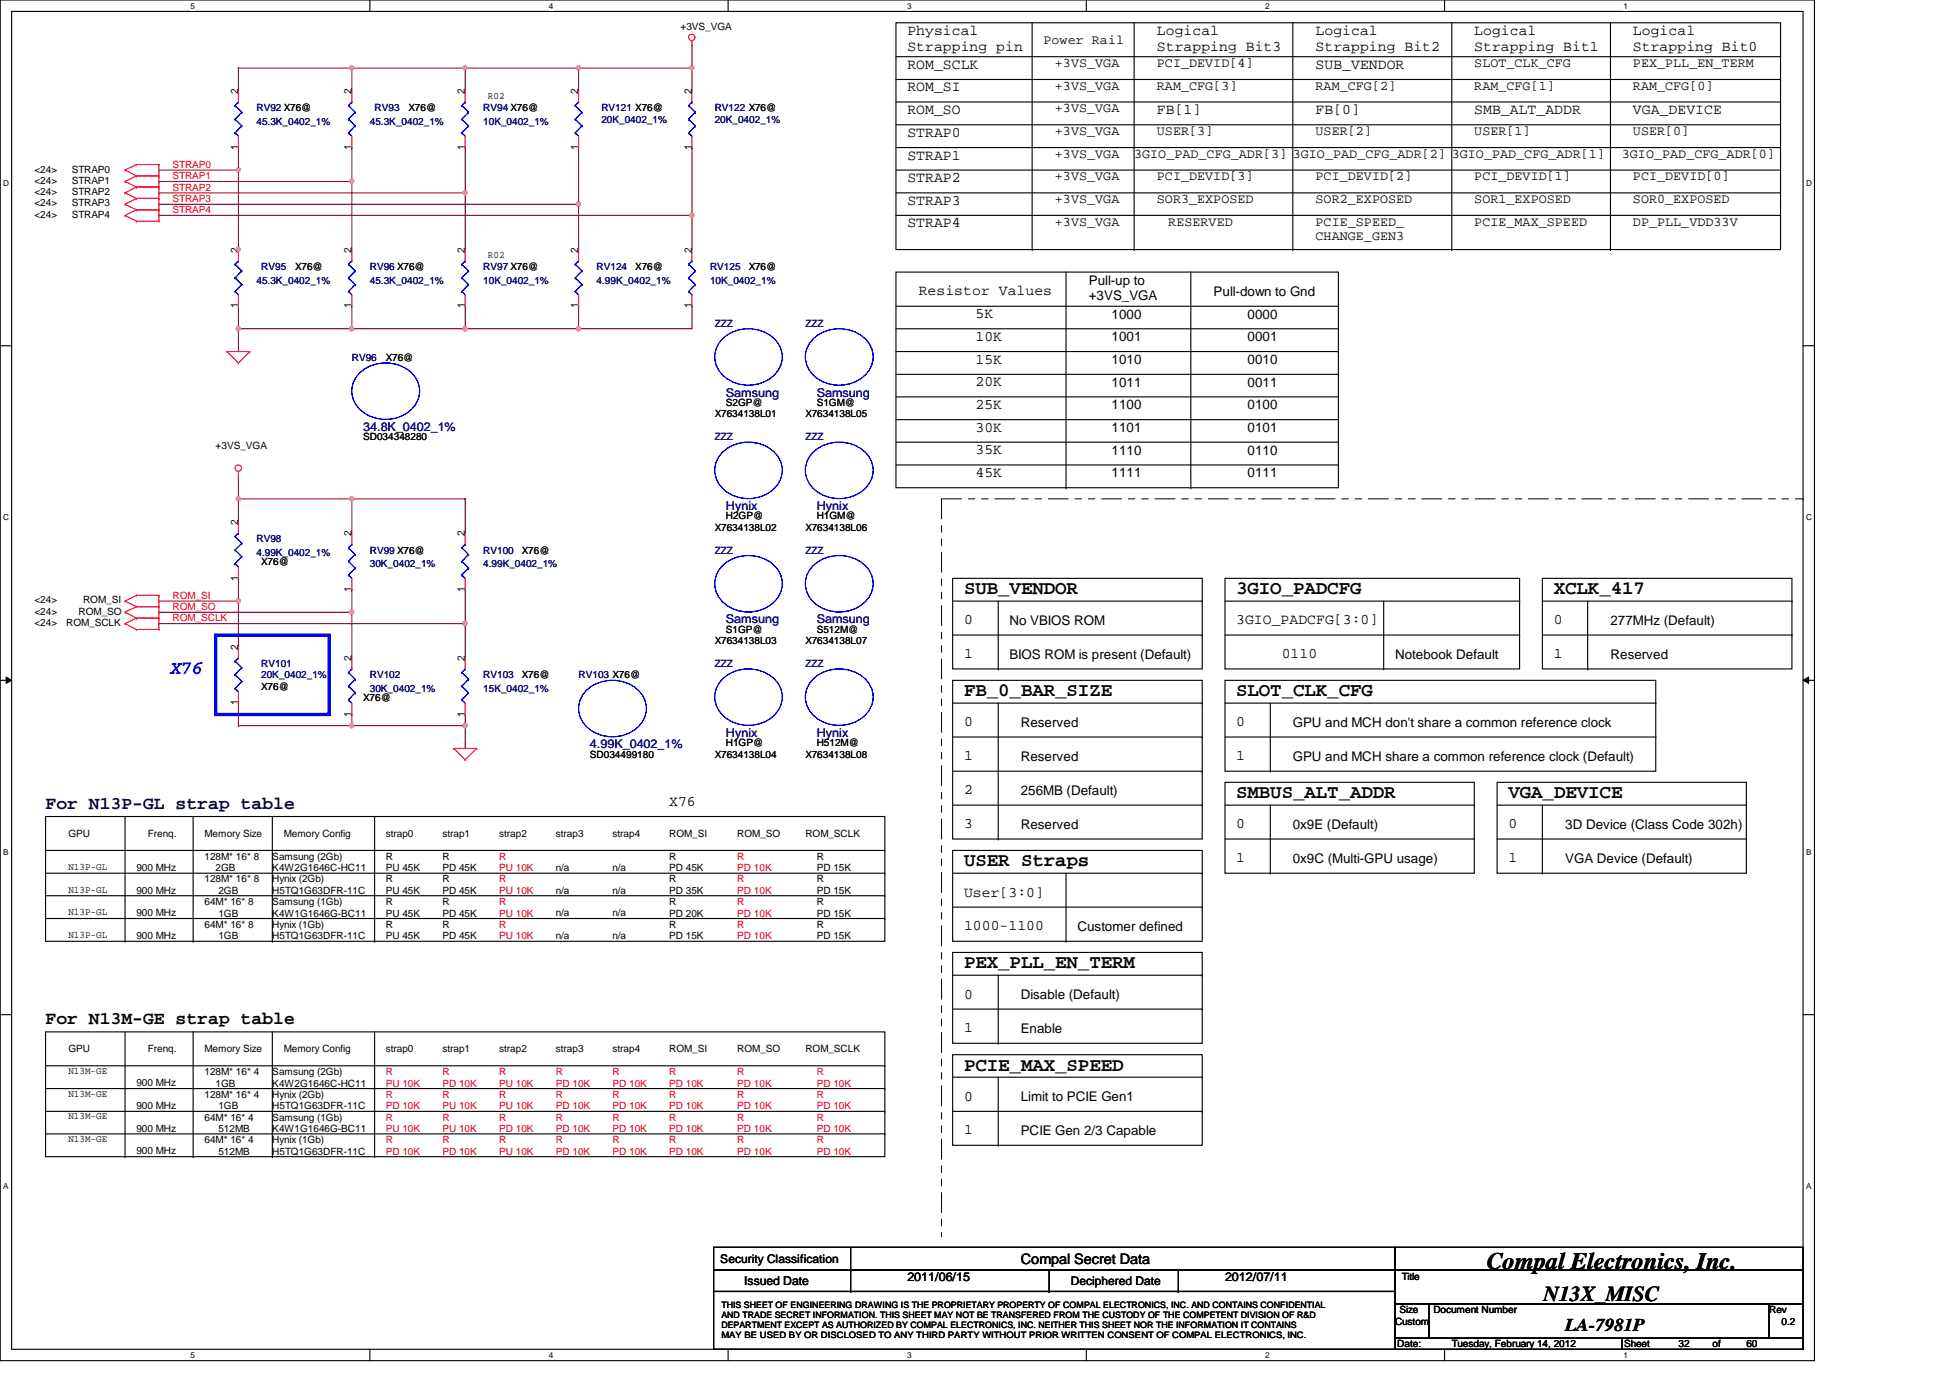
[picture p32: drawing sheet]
<svg xmlns="http://www.w3.org/2000/svg" width="297mm" height="210mm" viewBox="0 0 297 210" stroke-linecap="round" stroke-linejoin="round" font-family="sans-serif">
<defs><g id="words">
<text font-size="3.6" x="226.5" y="193.3">Compal Electronics, Inc.</text>
<text font-size="3.3" x="235.1" y="198.1">N13X_MISC</text>
<g font-size="2.9">
<text x="146.9" y="90.5">SUB_VENDOR</text>
<text x="188.3" y="90.5">3GIO_PADCFG</text>
<text x="236.7" y="90.5">XCLK_417</text>
<text x="146.9" y="106">FB_0_BAR_SIZE</text>
<text x="188.3" y="106">SLOT_CLK_CFG</text>
<text x="188.3" y="121.6">SMBUS_ALT_ADDR</text>
<text x="229.8" y="121.6">VGA_DEVICE</text>
<text x="146.9" y="132">USER Straps</text>
<text x="146.9" y="147.5">PEX_PLL_EN_TERM</text>
<text x="146.9" y="163.1">PCIE_MAX_SPEED</text>
</g>
<text font-size="2.9" fill="#00f" x="25.9" y="102.7">X76</text>
<text font-size="2.8" fill="#000040" x="6.9" y="123.2">For N13P-GL strap table</text>
<g font-size="2.8">
<text x="6.9" y="156">For N13M-GE strap table</text>
<text x="238.4" y="202.8">LA-7981P</text>
</g>
<g font-size="2.2">
<text x="138.2" y="5.3">Physical</text>
<text x="176.2" y="5.3">Logical</text>
<text x="200.4" y="5.3">Logical</text>
<text x="224.6" y="5.3">Logical</text>
<text x="248.7" y="5.3">Logical</text>
<text x="138.2" y="10.5">ROM_SCLK</text>
<text x="138.2" y="7.7">Strapping pin</text>
<text x="176.2" y="7.7">Strapping Bit3</text>
<text x="200.4" y="7.7">Strapping Bit2</text>
<text x="200.4" y="10.5">SUB_VENDOR</text>
<text x="224.6" y="7.7">Strapping Bit1</text>
<text x="248.7" y="7.7">Strapping Bit0</text>
<text x="138.2" y="13.9">ROM_SI</text>
<text x="138.2" y="17.4">ROM_SO</text>
<text x="176.2" y="17.4">FB[1]</text>
<text x="200.4" y="17.4">FB[0]</text>
<text x="224.6" y="17.4">SMB_ALT_ADDR</text>
<text x="248.7" y="17.4">VGA_DEVICE</text>
<text x="138.2" y="20.8">STRAP0</text>
<text x="138.2" y="24.3">STRAP1</text>
<text x="138.2" y="27.7">STRAP2</text>
<text x="138.2" y="31.2">STRAP3</text>
<text x="138.2" y="34.6">STRAP4</text>
<text x="140" y="45">Resistor Values</text>
<text x="148.6" y="48.5">5K</text>
<text x="148.6" y="51.9">10K</text>
<text x="148.6" y="55.4">15K</text>
<text x="148.6" y="58.8">20K</text>
<text x="148.6" y="62.3">25K</text>
<text x="148.6" y="65.7">30K</text>
<text x="148.6" y="69.2">35K</text>
<text x="148.6" y="72.6">45K</text>
<text x="146.9" y="95.1">0</text>
<text x="188.3" y="95.1">3GIO_PADCFG[3:0]</text>
<text x="236.7" y="95.1">0</text>
<text x="146.9" y="100.3">1</text>
<text x="195.2" y="100.3">0110</text>
<text x="236.7" y="100.3">1</text>
<text x="146.9" y="110.7">0</text>
<text x="188.3" y="110.7">0</text>
<text x="146.9" y="115.8">1</text>
<text x="188.3" y="115.8">1</text>
<text x="101.9" y="122.7">X76</text>
<text x="146.9" y="121">2</text>
<text x="146.9" y="126.2">3</text>
<text x="188.3" y="126.2">0</text>
<text x="188.3" y="131.4">1</text>
<text x="229.8" y="126.2">0</text>
<text x="229.8" y="131.4">1</text>
<text x="146.9" y="136.6">User[3:0]</text>
<text x="146.9" y="141.7">1000-1100</text>
<text x="146.9" y="152.1">0</text>
<text x="146.9" y="157.3">1</text>
<text x="146.9" y="167.6">0</text>
<text x="146.9" y="172.8">1</text>
<text x="155.5" y="192.5">Compal Secret Data</text>
</g>
<g font-size="2">
<text x="159" y="6.8">Power Rail</text>
<text x="160.7" y="10.2">+3VS_VGA</text>
<text x="176.2" y="10.2">PCI_DEVID[4]</text>
<text x="224.6" y="10.2">SLOT_CLK_CFG</text>
<text x="248.7" y="10.2">PEX_PLL_EN_TERM</text>
<text x="160.7" y="13.7">+3VS_VGA</text>
<text x="160.7" y="17.1">+3VS_VGA</text>
<text x="176.2" y="13.7">RAM_CFG[3]</text>
<text x="200.4" y="13.7">RAM_CFG[2]</text>
<text x="224.6" y="13.7">RAM_CFG[1]</text>
<text x="248.7" y="13.7">RAM_CFG[0]</text>
<text x="160.7" y="20.6">+3VS_VGA</text>
<text x="176.2" y="20.6">USER[3]</text>
<text x="200.4" y="20.6">USER[2]</text>
<text x="224.6" y="20.6">USER[1]</text>
<text x="248.7" y="20.6">USER[0]</text>
<text x="160.7" y="24">+3VS_VGA</text>
<text x="160.7" y="27.5">+3VS_VGA</text>
<text x="172.8" y="24">3GIO_PAD_CFG_ADR[3] 3GIO_PAD_CFG_ADR[2] 3GIO_PAD_CFG_ADR[1]</text>
<text x="176.2" y="27.5">PCI_DEVID[3]</text>
<text x="200.4" y="27.5">PCI_DEVID[2]</text>
<text x="224.6" y="27.5">PCI_DEVID[1]</text>
<text x="247.1" y="24">3GIO_PAD_CFG_ADR[0]</text>
<text x="248.7" y="27.5">PCI_DEVID[0]</text>
<text x="160.7" y="30.9">+3VS_VGA</text>
<text x="160.7" y="34.4">+3VS_VGA</text>
<text x="176.2" y="30.9">SOR3_EXPOSED</text>
<text x="178" y="34.4">RESERVED</text>
<text x="200.4" y="34.4">PCIE_SPEED_</text>
<text x="200.4" y="30.9">SOR2_EXPOSED</text>
<text x="224.6" y="30.9">SOR1_EXPOSED</text>
<text x="224.6" y="34.4">PCIE_MAX_SPEED</text>
<text x="248.7" y="30.9">SOR0_EXPOSED</text>
<text x="248.7" y="34.4">DP_PLL_VDD33V</text>
<text x="200.4" y="36.5">CHANGE_GEN3</text>
<text x="165.9" y="43.3">Pull-up to</text>
<text x="165.9" y="45.8">+3VS_VGA</text>
<text x="184.9" y="45.1">Pull-down to Gnd</text>
<text x="169.3" y="52">1001</text>
<text x="169.3" y="48.6">1000</text>
<text x="190" y="48.6">0000</text>
<text x="190" y="52">0001</text>
<text x="169.3" y="55.5">1010</text>
<text x="169.3" y="58.9">1011</text>
<text x="190" y="55.5">0010</text>
<text x="190" y="58.9">0011</text>
<text x="169.3" y="62.4">1100</text>
<text x="169.3" y="65.8">1101</text>
<text x="190" y="62.4">0100</text>
<text x="190" y="65.8">0101</text>
<text x="169.3" y="69.3">1110</text>
<text x="190" y="69.3">0110</text>
<text x="169.3" y="72.7">1111</text>
<text x="190" y="72.7">0111</text>
<text x="153.8" y="95.2">No VBIOS ROM</text>
<text x="245.3" y="95.2">277MHz (Default)</text>
<text x="153.8" y="100.4">BIOS ROM is present (Default)</text>
<text x="212.5" y="100.4">Notebook Default</text>
<text x="245.3" y="100.4">Reserved</text>
<text x="155.5" y="110.7">Reserved</text>
<text x="196.9" y="110.7">GPU and MCH don't share a common reference clock</text>
<text x="155.5" y="115.9">Reserved</text>
<text x="196.9" y="115.9">GPU and MCH share a common reference clock (Default)</text>
<text x="155.5" y="121.1">256MB (Default)</text>
<text x="155.5" y="126.3">Reserved</text>
<text x="196.9" y="126.3">0x9E (Default)</text>
<text x="196.9" y="131.4">0x9C (Multi-GPU usage)</text>
<text x="238.4" y="126.3">3D Device (Class Code 302h)</text>
<text x="238.4" y="131.4">VGA Device (Default)</text>
<text x="164.1" y="141.8">Customer defined</text>
<text x="155.5" y="152.2">Disable (Default)</text>
<text x="155.5" y="157.4">Enable</text>
<text x="155.5" y="167.7">Limit to PCIE Gen1</text>
<text x="155.5" y="172.9">PCIE Gen 2/3 Capable</text>
</g>
<g font-size="1.9" fill="#000080">
<text x="55.3" y="65.6">34.8K_0402_1%</text>
<text x="110.6" y="60.4">Samsung</text>
<text x="124.4" y="60.4">Samsung</text>
<text x="110.6" y="77.7">Hynix</text>
<text x="124.4" y="77.7">Hynix</text>
<text x="110.6" y="95">Samsung</text>
<text x="124.4" y="95">Samsung</text>
<text x="89.9" y="114">4.99K_0402_1%</text>
<text x="110.6" y="112.2">Hynix</text>
<text x="124.4" y="112.2">Hynix</text>
</g>
<g font-size="1.9">
<text x="113.4" y="195.7">Issued Date</text>
<text x="138.2" y="195.2">2011/06/15</text>
<text x="186.6" y="195.2">2012/07/11</text>
</g>
<g font-size="1.8">
<text x="109.7" y="192.4">Security Classification</text>
<text x="163.1" y="195.8">Deciphered Date</text>
</g>
<g font-size="1.6">
<text x="36.3" y="14.3" transform="rotate(-90 36.3 14.3)">2</text>
<text x="53.5" y="14.3" transform="rotate(-90 53.5 14.3)">2</text>
<text x="70.8" y="14.3" transform="rotate(-90 70.8 14.3)">2</text>
<text x="88.1" y="14.3" transform="rotate(-90 88.1 14.3)">2</text>
<text x="105.4" y="14.3" transform="rotate(-90 105.4 14.3)">2</text>
<text x="36.3" y="22.8" transform="rotate(-90 36.3 22.8)">1</text>
<text x="53.5" y="22.8" transform="rotate(-90 53.5 22.8)">1</text>
<text x="70.8" y="22.8" transform="rotate(-90 70.8 22.8)">1</text>
<text x="88.1" y="22.8" transform="rotate(-90 88.1 22.8)">1</text>
<text x="105.4" y="22.8" transform="rotate(-90 105.4 22.8)">1</text>
<text x="36.3" y="38.5" transform="rotate(-90 36.3 38.5)">2</text>
<text x="53.5" y="38.5" transform="rotate(-90 53.5 38.5)">2</text>
<text x="70.8" y="38.5" transform="rotate(-90 70.8 38.5)">2</text>
<text x="88.1" y="38.5" transform="rotate(-90 88.1 38.5)">2</text>
<text x="105.4" y="38.5" transform="rotate(-90 105.4 38.5)">2</text>
<text x="36.3" y="47" transform="rotate(-90 36.3 47)">1</text>
<text x="53.5" y="47" transform="rotate(-90 53.5 47)">1</text>
<text x="70.8" y="47" transform="rotate(-90 70.8 47)">1</text>
<text x="88.1" y="47" transform="rotate(-90 88.1 47)">1</text>
<text x="105.4" y="47" transform="rotate(-90 105.4 47)">1</text>
<text x="36.3" y="80" transform="rotate(-90 36.3 80)">2</text>
<text x="53.5" y="81.7" transform="rotate(-90 53.5 81.7)">2</text>
<text x="70.8" y="81.7" transform="rotate(-90 70.8 81.7)">2</text>
<text x="36.3" y="88.4" transform="rotate(-90 36.3 88.4)">1</text>
<text x="53.5" y="90.2" transform="rotate(-90 53.5 90.2)">1</text>
<text x="70.8" y="90.2" transform="rotate(-90 70.8 90.2)">1</text>
<text x="36.3" y="99" transform="rotate(-90 36.3 99)">2</text>
<text x="53.5" y="100.7" transform="rotate(-90 53.5 100.7)">2</text>
<text x="70.8" y="100.7" transform="rotate(-90 70.8 100.7)">2</text>
<text x="36.3" y="107.4" transform="rotate(-90 36.3 107.4)">1</text>
<text x="53.5" y="109.2" transform="rotate(-90 53.5 109.2)">1</text>
<text x="70.8" y="109.2" transform="rotate(-90 70.8 109.2)">1</text>
</g>
<g font-size="1.5">
<text x="103.7" y="4.5">+3VS_VGA</text>
<text x="62.2" y="16.9">X76@</text>
<text x="74.3" y="15.1">R02</text>
<text x="5.2" y="26.3">&lt;24&gt;</text>
<text x="5.2" y="28">&lt;24&gt;</text>
<text x="5.2" y="29.7">&lt;24&gt;</text>
<text x="10.9" y="26.3">STRAP0</text>
<text x="10.9" y="28">STRAP1</text>
<text x="10.9" y="29.7">STRAP2</text>
<text x="5.2" y="31.5">&lt;24&gt;</text>
<text x="5.2" y="33.2">&lt;24&gt;</text>
<text x="10.9" y="31.5">STRAP3</text>
<text x="10.9" y="33.2">STRAP4</text>
<text x="45" y="41.1">X76@</text>
<text x="74.3" y="39.2">R02</text>
<text x="96.8" y="41.1">X76@</text>
<text x="114" y="41.1">X76@</text>
<text x="58.8" y="54.9">X76@</text>
<text x="108.9" y="63.6">X7634138L01</text>
<text x="110.6" y="61.8">S2GP@</text>
<text x="122.7" y="63.6">X7634138L05</text>
<text x="124.4" y="61.8">S1GM@</text>
<text x="32.8" y="68.4">+3VS_VGA</text>
<text x="55.3" y="67.1">SD034348280</text>
<text x="108.9" y="80.9">X7634138L02</text>
<text x="110.6" y="79.1">H2GP@</text>
<text x="122.7" y="80.9">X7634138L06</text>
<text x="124.4" y="79.1">H1GM@</text>
<text x="39.8" y="86">X76@</text>
<text x="79.5" y="84.3">X76@</text>
<text x="5.2" y="95.4">&lt;24&gt;</text>
<text x="5.2" y="91.9">&lt;24&gt;</text>
<text x="5.2" y="93.6">&lt;24&gt;</text>
<text x="10.1" y="95.4">ROM_SCLK</text>
<text x="12" y="93.6">ROM_SO</text>
<text x="12.7" y="91.9">ROM_SI</text>
<text x="108.9" y="98.1">X7634138L03</text>
<text x="110.6" y="96.4">S1GP@</text>
<text x="122.7" y="98.1">X7634138L07</text>
<text x="124.4" y="96.4">S512M@</text>
<text x="39.8" y="105">X76@</text>
<text x="55.3" y="106.8">X76@</text>
<text x="79.5" y="103.3">X76@</text>
<text x="110.6" y="113.7">H1GP@</text>
<text x="124.4" y="113.7">H512M@</text>
<text x="89.9" y="115.4">SD034499180</text>
<text x="108.9" y="115.4">X7634138L04</text>
<text x="122.7" y="115.4">X7634138L08</text>
<text x="10.4" y="127.5">GPU</text>
<text x="22.5" y="127.5">Frenq.</text>
<text x="31.2" y="127.5">Memory Size</text>
<text x="31.2" y="130.9">128M* 16* 8</text>
<text x="41.5" y="130.9">Samsung (2Gb)</text>
<text x="43.2" y="127.5">Memory Config</text>
<text x="58.8" y="127.5">strap0</text>
<text x="58.8" y="130.9">R</text>
<text x="67.4" y="127.5">strap1</text>
<text x="67.4" y="130.9">R</text>
<text x="76" y="127.5">strap2</text>
<text x="84.7" y="127.5">strap3</text>
<text x="93.3" y="127.5">strap4</text>
<text x="101.9" y="127.5">ROM_SI</text>
<text x="101.9" y="130.9">R</text>
<text x="112.3" y="127.5">ROM_SO</text>
<text x="122.7" y="127.5">ROM_SCLK</text>
<text x="124.4" y="130.9">R</text>
<text x="10.4" y="132.5">N13P-GL</text>
<text x="10.4" y="136">N13P-GL</text>
<text x="20.8" y="132.7">900 MHz</text>
<text x="20.8" y="136.1">900 MHz</text>
<text x="31.2" y="137.8">64M* 16* 8</text>
<text x="31.2" y="134.4">128M* 16* 8</text>
<text x="32.8" y="132.7">2GB</text>
<text x="33.3" y="136.2">2GB</text>
<text x="41.5" y="137.8">Samsung (1Gb)</text>
<text x="41.5" y="132.7">K4W2G1646C-HC11</text>
<text x="41.5" y="134.4">Hynix (2Gb)</text>
<text x="41.5" y="136.2">H5TQ1G63DFR-11C</text>
<text x="58.8" y="134.4">R</text>
<text x="58.8" y="136.2">PU 45K</text>
<text x="58.8" y="137.8">R</text>
<text x="58.8" y="132.7">PU 45K</text>
<text x="67.4" y="132.7">PD 45K</text>
<text x="67.4" y="134.4">R</text>
<text x="67.4" y="136.2">PD 45K</text>
<text x="67.4" y="137.8">R</text>
<text x="84.7" y="136.1">n/a</text>
<text x="84.7" y="132.7">n/a</text>
<text x="93.3" y="136.1">n/a</text>
<text x="93.3" y="132.7">n/a</text>
<text x="101.9" y="137.8">R</text>
<text x="101.9" y="134.4">R</text>
<text x="101.9" y="136.2">PD 35K</text>
<text x="101.9" y="132.7">PD 45K</text>
<text x="124.4" y="132.7">PD 15K</text>
<text x="124.4" y="134.4">R</text>
<text x="124.4" y="136.2">PD 15K</text>
<text x="124.4" y="137.8">R</text>
<text x="10.4" y="139.4">N13P-GL</text>
<text x="10.4" y="142.9">N13P-GL</text>
<text x="20.8" y="139.6">900 MHz</text>
<text x="20.8" y="143">900 MHz</text>
<text x="31.2" y="141.3">64M* 16* 8</text>
<text x="33.3" y="143.1">1GB</text>
<text x="33.3" y="139.6">1GB</text>
<text x="41.5" y="141.3">Hynix (1Gb)</text>
<text x="41.5" y="143.1">H5TQ1G63DFR-11C</text>
<text x="41.5" y="139.6">K4W1G1646G-BC11</text>
<text x="58.8" y="139.6">PU 45K</text>
<text x="58.8" y="141.3">R</text>
<text x="58.8" y="143.1">PU 45K</text>
<text x="67.4" y="139.6">PD 45K</text>
<text x="67.4" y="141.3">R</text>
<text x="67.4" y="143.1">PD 45K</text>
<text x="84.7" y="139.6">n/a</text>
<text x="84.7" y="143">n/a</text>
<text x="93.3" y="139.6">n/a</text>
<text x="93.3" y="143">n/a</text>
<text x="101.9" y="141.3">R</text>
<text x="101.9" y="143.1">PD 15K</text>
<text x="101.9" y="139.6">PD 20K</text>
<text x="124.4" y="139.6">PD 15K</text>
<text x="124.4" y="141.3">R</text>
<text x="124.4" y="143.1">PD 15K</text>
<text x="10.4" y="160.3">GPU</text>
<text x="22.5" y="160.3">Frenq.</text>
<text x="31.2" y="160.3">Memory Size</text>
<text x="43.2" y="160.3">Memory Config</text>
<text x="58.8" y="160.3">strap0</text>
<text x="67.4" y="160.3">strap1</text>
<text x="76" y="160.3">strap2</text>
<text x="84.7" y="160.3">strap3</text>
<text x="93.3" y="160.3">strap4</text>
<text x="101.9" y="160.3">ROM_SI</text>
<text x="112.3" y="160.3">ROM_SO</text>
<text x="122.7" y="160.3">ROM_SCLK</text>
<text x="10.4" y="163.6">N13M-GE</text>
<text x="10.4" y="167">N13M-GE</text>
<text x="20.8" y="165.5">900 MHz</text>
<text x="31.2" y="167.2">128M* 16* 4</text>
<text x="31.2" y="163.7">128M* 16* 4</text>
<text x="32.8" y="165.5">1GB</text>
<text x="41.5" y="163.7">Samsung (2Gb)</text>
<text x="41.5" y="165.5">K4W2G1646C-HC11</text>
<text x="41.5" y="167.2">Hynix (2Gb)</text>
<text x="10.4" y="170.5">N13M-GE</text>
<text x="10.4" y="173.9">N13M-GE</text>
<text x="20.8" y="169">900 MHz</text>
<text x="20.8" y="172.4">900 MHz</text>
<text x="31.2" y="170.7">64M* 16* 4</text>
<text x="33.3" y="172.5">512MB</text>
<text x="33.3" y="169">1GB</text>
<text x="41.5" y="170.7">Samsung (1Gb)</text>
<text x="41.5" y="172.5">K4W1G1646G-BC11</text>
<text x="41.5" y="169">H5TQ1G63DFR-11C</text>
<text x="20.8" y="175.9">900 MHz</text>
<text x="31.2" y="174.1">64M* 16* 4</text>
<text x="33.3" y="175.9">512MB</text>
<text x="41.5" y="174.1">Hynix (1Gb)</text>
<text x="41.5" y="175.9">H5TQ1G63DFR-11C</text>
<text x="213.5" y="195">Title</text>
<text x="212.5" y="201.8">Custom</text>
<text x="213.2" y="200">Size</text>
<text x="218.4" y="200">Document Number</text>
<text x="269.5" y="200">Rev</text>
<text x="271.4" y="201.8">0.2</text>
<text x="212.8" y="205.2">Date:</text>
<text x="221.1" y="205.2">Tuesday, February 14, 2012</text>
<text x="247.4" y="205.2">Sheet</text>
<text x="255.7" y="205.2">32</text>
<text x="260.9" y="205.2">of</text>
<text x="266" y="205.2">60</text>
</g>
<g font-size="1.5" fill="#000080">
<text x="39.1" y="16.9">RV92 X76@</text>
<text x="57.1" y="16.9">RV93</text>
<text x="73.6" y="16.9">RV94 X76@</text>
<text x="91.6" y="16.9">RV121 X76@</text>
<text x="108.9" y="16.9">RV122 X76@</text>
<text x="39.1" y="19">45.3K_0402_1%</text>
<text x="56.3" y="19">45.3K_0402_1%</text>
<text x="73.6" y="19">10K_0402_1%</text>
<text x="91.6" y="18.7">20K_0402_1%</text>
<text x="108.9" y="18.7">20K_0402_1%</text>
<text x="39.8" y="41.1">RV95</text>
<text x="56.3" y="41.1">RV96 X76@</text>
<text x="73.6" y="41.1">RV97 X76@</text>
<text x="90.9" y="41.1">RV124</text>
<text x="108.2" y="41.1">RV125</text>
<text x="39.1" y="43.2">45.3K_0402_1%</text>
<text x="56.3" y="43.2">45.3K_0402_1%</text>
<text x="73.6" y="43.2">10K_0402_1%</text>
<text x="90.9" y="43.2">4.99K_0402_1%</text>
<text x="108.2" y="43.2">10K_0402_1%</text>
<text x="108.9" y="49.8">ZZZ</text>
<text x="122.7" y="49.8">ZZZ</text>
<text x="53.6" y="54.9">RV96</text>
<text x="108.9" y="67.1">ZZZ</text>
<text x="122.7" y="67.1">ZZZ</text>
<text x="39.1" y="82.6">RV98</text>
<text x="39.1" y="84.7">4.99K_0402_1%</text>
<text x="56.3" y="84.3">RV99 X76@</text>
<text x="56.3" y="86.4">30K_0402_1%</text>
<text x="73.6" y="84.3">RV100</text>
<text x="73.6" y="86.4">4.99K_0402_1%</text>
<text x="108.9" y="84.3">ZZZ</text>
<text x="122.7" y="84.3">ZZZ</text>
<text x="39.8" y="101.6">RV101</text>
<text x="108.9" y="101.6">ZZZ</text>
<text x="122.7" y="101.6">ZZZ</text>
<text x="39.8" y="103.3">20K_0402_1%</text>
<text x="56.3" y="103.3">RV102</text>
<text x="56.3" y="105.4">30K_0402_1%</text>
<text x="73.6" y="103.3">RV103</text>
<text x="73.6" y="105.4">15K_0402_1%</text>
<text x="88.1" y="103.3">RV103 X76@</text>
</g>
<g font-size="1.5" fill="#f00">
<text x="26.3" y="25.6">STRAP0</text>
<text x="26.3" y="29">STRAP2</text>
<text x="26.3" y="27.3">STRAP1</text>
<text x="26.3" y="32.5">STRAP4</text>
<text x="26.3" y="30.8">STRAP3</text>
<text x="26.3" y="91.2">ROM_SI</text>
<text x="26.3" y="94.7">ROM_SCLK</text>
<text x="26.3" y="92.9">ROM_SO</text>
<text x="76" y="130.9">R</text>
<text x="112.3" y="130.9">R</text>
<text x="76" y="132.7">PU 10K</text>
<text x="76" y="134.4">R</text>
<text x="76" y="136.2">PU 10K</text>
<text x="76" y="137.8">R</text>
<text x="112.3" y="132.7">PD 10K</text>
<text x="112.3" y="134.4">R</text>
<text x="112.3" y="136.2">PD 10K</text>
<text x="112.3" y="137.8">R</text>
<text x="76" y="139.6">PU 10K</text>
<text x="76" y="141.3">R</text>
<text x="76" y="143.1">PU 10K</text>
<text x="112.3" y="139.6">PD 10K</text>
<text x="112.3" y="141.3">R</text>
<text x="112.3" y="143.1">PD 10K</text>
<text x="58.8" y="167.2">R</text>
<text x="58.8" y="163.7">R</text>
<text x="58.8" y="165.5">PU 10K</text>
<text x="67.4" y="167.2">R</text>
<text x="67.4" y="163.7">R</text>
<text x="67.4" y="165.5">PD 10K</text>
<text x="76" y="167.2">R</text>
<text x="76" y="163.7">R</text>
<text x="76" y="165.5">PU 10K</text>
<text x="84.7" y="167.2">R</text>
<text x="84.7" y="163.7">R</text>
<text x="84.7" y="165.5">PD 10K</text>
<text x="93.3" y="167.2">R</text>
<text x="93.3" y="163.7">R</text>
<text x="93.3" y="165.5">PD 10K</text>
<text x="101.9" y="163.7">R</text>
<text x="101.9" y="165.5">PD 10K</text>
<text x="101.9" y="167.2">R</text>
<text x="112.3" y="163.7">R</text>
<text x="112.3" y="165.5">PD 10K</text>
<text x="112.3" y="167.2">R</text>
<text x="124.4" y="163.7">R</text>
<text x="124.4" y="165.5">PD 10K</text>
<text x="124.4" y="167.2">R</text>
<text x="58.8" y="170.7">R</text>
<text x="58.8" y="172.5">PU 10K</text>
<text x="58.8" y="169">PD 10K</text>
<text x="67.4" y="170.7">R</text>
<text x="67.4" y="172.5">PU 10K</text>
<text x="67.4" y="169">PU 10K</text>
<text x="76" y="170.7">R</text>
<text x="76" y="172.5">PD 10K</text>
<text x="76" y="169">PU 10K</text>
<text x="84.7" y="170.7">R</text>
<text x="84.7" y="172.5">PD 10K</text>
<text x="84.7" y="169">PD 10K</text>
<text x="93.3" y="170.7">R</text>
<text x="93.3" y="172.5">PD 10K</text>
<text x="93.3" y="169">PD 10K</text>
<text x="101.9" y="170.7">R</text>
<text x="101.9" y="172.5">PD 10K</text>
<text x="101.9" y="169">PD 10K</text>
<text x="112.3" y="170.7">R</text>
<text x="112.3" y="172.5">PD 10K</text>
<text x="112.3" y="169">PD 10K</text>
<text x="124.4" y="170.7">R</text>
<text x="124.4" y="172.5">PD 10K</text>
<text x="124.4" y="169">PD 10K</text>
<text x="58.8" y="174.1">R</text>
<text x="58.8" y="175.9">PD 10K</text>
<text x="67.4" y="174.1">R</text>
<text x="67.4" y="175.9">PD 10K</text>
<text x="76" y="174.1">R</text>
<text x="76" y="175.9">PU 10K</text>
<text x="84.7" y="174.1">R</text>
<text x="84.7" y="175.9">PD 10K</text>
<text x="93.3" y="174.1">R</text>
<text x="93.3" y="175.9">PD 10K</text>
<text x="101.9" y="174.1">R</text>
<text x="101.9" y="175.9">PD 10K</text>
<text x="112.3" y="174.1">R</text>
<text x="112.3" y="175.9">PD 10K</text>
<text x="124.4" y="174.1">R</text>
<text x="124.4" y="175.9">PD 10K</text>
</g>
<g font-size="1.4">
<text x="109.9" y="199.2">THIS SHEET OF ENGINEERING DRAWING IS THE PROPRIETARY PROPERTY OF COMPAL ELECTRONICS, INC. AND CONTAINS CONFIDENTIAL</text>
<text x="109.9" y="200.7">AND TRADE SECRET INFORMATION. THIS SHEET MAY NOT BE TRANSFERED FROM THE CUSTODY OF THE COMPETENT DIVISION OF R&amp;D</text>
<text x="109.9" y="202.3">DEPARTMENT EXCEPT AS AUTHORIZED BY COMPAL ELECTRONICS, INC. NEITHER THIS SHEET NOR THE INFORMATION IT CONTAINS</text>
<text x="109.9" y="203.9">MAY BE USED BY OR DISCLOSED TO ANY THIRD PARTY WITHOUT PRIOR WRITTEN CONSENT OF COMPAL ELECTRONICS, INC.</text>
</g>
<g font-size="1.3">
<text x="29" y="1.4">5</text>
<text x="83.6" y="1.4">4</text>
<text x="138.2" y="1.4">3</text>
<text x="192.7" y="1.4">2</text>
<text x="247.3" y="1.4">1</text>
<text x=".5" y="28.3">D</text>
<text x="275.1" y="28.3">D</text>
<text x=".5" y="79.2">C</text>
<text x="275.1" y="79.2">C</text>
<text x=".5" y="130.2">B</text>
<text x="275.1" y="130.2">B</text>
<text x=".5" y="181.1">A</text>
<text x="275.1" y="181.1">A</text>
<text x="29" y="206.9">5</text>
<text x="83.6" y="206.9">4</text>
<text x="138.2" y="206.9">3</text>
<text x="192.7" y="206.9">2</text>
<text x="247.3" y="206.9">1</text>
</g>
</g></defs>
<path d="M0 0h276.4v207.3h-276.4zM1.8 1.7h272.9v203.8h-272.9z" fill="none" stroke="#000" stroke-width=".17"/>
<g fill="#fff">
<path d="M29 .2h.7v1.4h-.7z"/>
<path d="M29 205.7h.7v1.4h-.7z"/>
</g>
<path d="M56.3 0v1.7M56.3 205.5v1.8" fill="none" stroke="#000" stroke-width=".17"/>
<g fill="#fff">
<path d="M83.6 .2h.7v1.4h-.7z"/>
<path d="M83.6 205.7h.7v1.4h-.7z"/>
</g>
<path d="M110.9 0v1.7M110.9 205.5v1.8" fill="none" stroke="#000" stroke-width=".17"/>
<g fill="#fff">
<path d="M138.2 .2h.6v1.4h-.6z"/>
<path d="M138.2 205.7h.6v1.4h-.6z"/>
</g>
<path d="M165.5 0v1.7M165.5 205.5v1.8" fill="none" stroke="#000" stroke-width=".17"/>
<g fill="#fff">
<path d="M192.7 .2h.7v1.4h-.7z"/>
<path d="M192.7 205.7h.7v1.4h-.7z"/>
</g>
<path d="M220 0v1.7M220 205.5v1.8" fill="none" stroke="#000" stroke-width=".17"/>
<g fill="#fff">
<path d="M247.3 .2h.7v1.4h-.7z"/>
<path d="M247.3 205.7h.7v1.4h-.7z"/>
<path d="M.5 27.2h.9v1.4h-.9z"/>
<path d="M275.1 27.2h.9v1.4h-.9z"/>
<path d="M.5 78.1h.9v1.4h-.9z"/>
<path d="M275.1 78.1h.9v1.4h-.9z"/>
</g>
<path d="M0 52.7h1.8M274.7 52.7h1.7" fill="none" stroke="#000" stroke-width=".17"/>
<g fill="#fff">
<path d="M.5 129.1h.8v1.4h-.8z"/>
<path d="M275.1 129.1h.8v1.4h-.8z"/>
</g>
<path d="M0 103.6h1.8M274.7 103.6h1.7" fill="none" stroke="#000" stroke-width=".17"/>
<path d="M.9 103.1l.9 .5-.9 .5zM274.7 103.6l.8-.5v1z" fill="#000"/>
<path d="M.9 103.1l.9 .5-.9 .5zM274.7 103.6l.8-.5v1z" fill="none" stroke="#000" stroke-width=".15"/>
<g fill="#fff">
<path d="M.5 180h.8v1.4h-.8z"/>
<path d="M275.1 180h.8v1.4h-.8z"/>
</g>
<path d="M0 154.6h1.8M274.7 154.6h1.7" fill="none" stroke="#000" stroke-width=".17"/>
<path d="M24.2 25.9h.1M24.2 29.4h.1M24.2 25.9h12.1M24.2 29.4h46.7" fill="none" stroke="#800040" stroke-width=".17"/>
<circle cx="70.8" cy="29.4" r=".32" fill="#f0f"/>
<circle cx="70.8" cy="29.4" r=".32" fill="none" stroke="#f0f" stroke-width=".17"/>
<path d="M24.2 27.6h.1M24.2 27.6h29.4" fill="none" stroke="#800040" stroke-width=".17"/>
<circle cx="53.6" cy="27.6" r=".32" fill="#f0f"/>
<circle cx="53.6" cy="27.6" r=".32" fill="none" stroke="#f0f" stroke-width=".17"/>
<path d="M36.3 10.4h.1M36.3 10.4v3.4M36.3 10.4h34.6M53.6 10.4h.1M53.6 10.4v3.4M70.9 10.4h.1M70.9 10.4v3.4" fill="none" stroke="#800040" stroke-width=".17"/>
<circle cx="53.6" cy="10.3" r=".32" fill="#f0f"/>
<circle cx="53.6" cy="10.3" r=".32" fill="none" stroke="#f0f" stroke-width=".17"/>
<path d="M24.2 91.6h.1M24.2 91.6h12.1" fill="none" stroke="#800040" stroke-width=".17"/>
<circle cx="36.3" cy="91.5" r=".33" fill="#f0f"/>
<circle cx="36.3" cy="91.5" r=".33" fill="none" stroke="#f0f" stroke-width=".17"/>
<path d="M24.2 95h.1M24.2 95h46.7" fill="none" stroke="#800040" stroke-width=".17"/>
<circle cx="70.8" cy="95" r=".32" fill="#f0f"/>
<circle cx="70.8" cy="95" r=".32" fill="none" stroke="#f0f" stroke-width=".17"/>
<path d="M24.2 93.3h.1M24.2 93.3h29.4" fill="none" stroke="#800040" stroke-width=".17"/>
<circle cx="53.6" cy="93.3" r=".33" fill="#f0f"/>
<circle cx="53.6" cy="93.3" r=".33" fill="none" stroke="#f0f" stroke-width=".17"/>
<g fill="none" stroke="#800040" stroke-width=".17">
<path d="M36.3 88.1h.1M36.3 88.1v3.5M53.6 89.8h.1M53.6 89.8v3.5M70.9 89.8h.1M70.9 89.8v5.2M36.3 107.1h.1M36.3 110.5h.1M36.3 107.1v3.4M36.3 110.5h34.6M53.6 108.8h.1M53.6 110.5h.1"/>
<path d="M53.6 108.8v1.7M70.9 110.5h.1M70.9 110.5v3.5"/>
</g>
<circle cx="70.8" cy="110.5" r=".33" fill="#f0f"/>
<circle cx="70.8" cy="110.5" r=".33" fill="none" stroke="#f0f" stroke-width=".17"/>
<circle cx="53.6" cy="110.5" r=".33" fill="#f0f"/>
<circle cx="53.6" cy="110.5" r=".33" fill="none" stroke="#f0f" stroke-width=".17"/>
<path d="M36.3 76h.1M36.3 72.6h.1M36.3 72.6v6.9M36.3 76h17.3M53.6 76h.1M53.6 76v5.2M70.9 76h.1M70.9 76v5.2" fill="none" stroke="#800040" stroke-width=".17"/>
<circle cx="53.6" cy="76" r=".33" fill="#f0f"/>
<circle cx="53.6" cy="76" r=".33" fill="none" stroke="#f0f" stroke-width=".17"/>
<circle cx="36.3" cy="76" r=".33" fill="#f0f"/>
<circle cx="36.3" cy="76" r=".33" fill="none" stroke="#f0f" stroke-width=".17"/>
<g fill="none" stroke="#800040" stroke-width=".17">
<path d="M105.4 10.4h.1M105.4 10.4v3.4M36.3 50.1h.1M36.3 46.7h.1M36.3 46.7v6.9M36.3 50.1h17.3M36.3 91.6h.1M36.3 91.6v6.9M53.6 93.3h.1M53.6 93.3v6.9M70.9 95h.1M70.9 95v5.2"/>
<path d="M70.9 108.8h.1M70.9 108.8v1.7"/>
</g>
<circle cx="53.6" cy="50.1" r=".33" fill="#f0f"/>
<circle cx="53.6" cy="50.1" r=".33" fill="none" stroke="#f0f" stroke-width=".17"/>
<circle cx="36.3" cy="50.1" r=".33" fill="#f0f"/>
<circle cx="36.3" cy="50.1" r=".33" fill="none" stroke="#f0f" stroke-width=".17"/>
<path d="M24.2 32.8h.1M24.2 32.8h81.2M53.6 46.7h.1M53.6 46.7v3.4M70.9 46.7h.1M70.9 46.7v3.4" fill="none" stroke="#800040" stroke-width=".17"/>
<circle cx="105.4" cy="32.8" r=".33" fill="#f0f"/>
<circle cx="105.4" cy="32.8" r=".33" fill="none" stroke="#f0f" stroke-width=".17"/>
<path d="M24.2 31.1h.1M24.2 31.1h63.9" fill="none" stroke="#800040" stroke-width=".17"/>
<circle cx="88.1" cy="31.1" r=".33" fill="#f0f"/>
<circle cx="88.1" cy="31.1" r=".33" fill="none" stroke="#f0f" stroke-width=".17"/>
<path d="M70.9 10.4h.1M70.9 10.4h17.2M88.1 22.5h.1M88.1 22.5v8.6M105.4 22.5h.1M105.4 22.5v10.3" fill="none" stroke="#800040" stroke-width=".17"/>
<circle cx="88.1" cy="10.3" r=".32" fill="#f0f"/>
<circle cx="88.1" cy="10.3" r=".32" fill="none" stroke="#f0f" stroke-width=".17"/>
<circle cx="70.8" cy="10.3" r=".32" fill="#f0f"/>
<circle cx="70.8" cy="10.3" r=".32" fill="none" stroke="#f0f" stroke-width=".17"/>
<path d="M36.3 25.9h.1M36.3 25.9v12.1" fill="none" stroke="#800040" stroke-width=".17"/>
<circle cx="36.3" cy="38" r=".32" fill="#f0f"/>
<circle cx="36.3" cy="38" r=".32" fill="none" stroke="#f0f" stroke-width=".17"/>
<circle cx="36.3" cy="25.9" r=".32" fill="#f0f"/>
<circle cx="36.3" cy="25.9" r=".32" fill="none" stroke="#f0f" stroke-width=".17"/>
<path d="M88.1 10.4h.1M88.1 10.4v3.4M88.1 10.4h17.3M53.6 22.5h.1M53.6 22.5v5.1M70.9 22.5h.1M70.9 22.5v6.9" fill="none" stroke="#800040" stroke-width=".17"/>
<circle cx="105.4" cy="10.3" r=".32" fill="#f0f"/>
<circle cx="105.4" cy="10.3" r=".32" fill="none" stroke="#f0f" stroke-width=".17"/>
<circle cx="88.1" cy="10.3" r=".32" fill="#f0f"/>
<circle cx="88.1" cy="10.3" r=".32" fill="none" stroke="#f0f" stroke-width=".17"/>
<path d="M88.1 46.7h.1M88.1 50.1h.1M88.1 46.7v3.4M105.4 46.7h.1M105.4 46.7v3.4h-17.3" fill="none" stroke="#800040" stroke-width=".17"/>
<circle cx="88.1" cy="50.1" r=".33" fill="#f0f"/>
<circle cx="88.1" cy="50.1" r=".33" fill="none" stroke="#f0f" stroke-width=".17"/>
<path d="M70.9 50.1h.1M70.9 50.1h17.2" fill="none" stroke="#800040" stroke-width=".17"/>
<circle cx="70.8" cy="50.1" r=".33" fill="#f0f"/>
<circle cx="70.8" cy="50.1" r=".33" fill="none" stroke="#f0f" stroke-width=".17"/>
<g fill="none" stroke="#800040" stroke-width=".17">
<path d="M105.4 6.9h.1M105.4 6.9v3.5M36.3 22.5h.1M36.3 22.5v3.4M53.6 27.6h.1M53.6 27.6v10.4M70.9 29.4h.1M70.9 29.4v8.6M88.1 31.1h.1M88.1 31.1v6.9M105.4 32.8h.1M105.4 32.8v5.2"/>
<path d="M53.6 50.1h.1M53.6 50.1h17.3M53.6 76h.1M53.6 76h17.3"/>
</g>
<g fill="none" stroke="#f00" stroke-width=".17">
<path d="M36.3 13.8v1.7M53.6 13.8v1.7M70.9 13.8v1.7M88.1 13.8v1.7M105.4 6.9h.1M105.4 6.2v.7M105.4 13.8v1.7M19 25.9h.1M19 27.6h.1M19 29.4h.1M19 31.1h.1M19 32.8h.1"/>
<path d="M19 25.9l1.8 .9M19 27.6l1.8 .9M19 29.4l1.8 .8M19 31.1l1.8 .9M19 32.8l1.8 .9M20.8 25.1h.1M20.8 26.8h.1M20.8 28.5h.1M20.8 30.2h.1M20.8 32h.1M20.8 33.7h.1M20.8 25.1l-1.8 .8"/>
<path d="M20.8 25.1h3.4M20.8 26.8h3.4M20.8 26.8l-1.8 .8M20.8 28.5h3.4M20.8 28.5l-1.8 .9M20.8 30.2h3.4M20.8 30.2l-1.8 .9M20.8 32h3.4M20.8 32l-1.8 .8M20.8 33.7h3.4M24.2 25.1h.1M24.2 26.8h.1"/>
<path d="M24.2 28.5h.1M24.2 30.2h.1M24.2 32h.1M24.2 33.7h.1M24.2 25.1v8.6M36.3 20.7v1.8M36.3 38v1.8M53.6 20.7v1.8M53.6 38v1.8M70.9 20.7v1.8M70.9 38v1.8M88.1 20.7v1.8"/>
<path d="M88.1 38v1.8M105.4 20.7v1.8M105.4 38v1.8M34.6 53.6h.1M34.6 53.6h3.5M34.6 53.6l1.7 1.7M36.3 55.3h.1M36.3 44.9v1.8M38.1 53.6h.1M38.1 53.6l-1.8 1.7M53.6 44.9v1.8M70.9 44.9v1.8"/>
<path d="M88.1 44.9v1.8M105.4 44.9v1.8M36.3 72.6h.1M36.3 71.8v.8M36.3 79.5v1.7M19 91.6h.1M19 93.3h.1M19 95h.1M19 91.6l1.8 .8M19 93.3l1.8 .8M19 95l1.8 .9M20.8 90.7h.1"/>
<path d="M20.8 92.4h.1M20.8 94.1h.1M20.8 95.9h.1M20.8 90.7l-1.8 .9M20.8 90.7h3.4M20.8 92.4h3.4M20.8 92.4l-1.8 .9M20.8 94.1h3.4M20.8 94.1l-1.8 .9M20.8 95.9h3.4M24.2 90.7h.1M24.2 92.4h.1"/>
<path d="M24.2 94.1h.1M24.2 95.9h.1M24.2 90.7v5.2M36.3 86.4v1.7M36.3 98.5v1.7M53.6 81.2v1.7M53.6 88.1v1.7M70.9 81.2v1.7M70.9 88.1v1.7M36.3 105.4v1.7M53.6 100.2v1.7M53.6 107.1v1.7"/>
<path d="M69.1 114h.1M69.1 114h3.5M69.1 114l1.8 1.7M70.9 115.7h.1M70.9 100.2v1.7M70.9 107.1v1.7M72.6 114h.1M72.6 114l-1.7 1.7"/>
<circle cx="105.4" cy="5.7" r=".49"/>
<circle cx="36.3" cy="71.3" r=".49"/>
</g>
<g fill="none" stroke="#000" stroke-width=".17">
<path d="M136.5 3.5h134.7v34.5h-134.7zM136.5 19h134.7M136.5 15.5h134.7M136.5 12.1h134.7M136.5 8.6h134.7M157.2 3.5v34.5M172.8 3.5v34.5M196.9 3.5v34.5M221.1 3.5v34.5M245.3 3.5v34.5M271.2 19h.1M271.2 15.5h.1"/>
<path d="M271.2 12.1h.1M271.2 8.6h.1M136.5 25.9h134.7M136.5 22.5h134.7M136.5 29.4h134.7M136.5 32.8h134.7M157.2 38h.1M172.8 38h.1M196.9 38h.1M221.1 38h.1M245.3 38h.1M271.2 25.9h.1"/>
<path d="M271.2 22.5h.1M271.2 29.4h.1M271.2 32.8h.1M136.5 41.4h67.4v32.9h-67.4zM136.5 46.7h67.4M136.5 50.1h67.4M136.5 53.6h67.4M136.5 57h67.4M162.4 41.4v32.9M181.4 41.4v32.9M203.9 46.7h.1M203.9 50.1h.1"/>
<path d="M203.9 53.6h.1M203.9 57h.1M136.5 60.5h67.4M136.5 63.9h67.4M136.5 67.4h67.4M136.5 70.8h67.4M162.4 74.3h.1M181.4 74.3h.1M203.9 60.5h.1M203.9 63.9h.1M203.9 67.4h.1M203.9 70.8h.1"/>
<path d="M145.1 88.1h38v13.8h-38zM145.1 91.6h38M145.1 96.7h38M152.1 91.6v10.3M183.1 91.6h.1M183.1 96.7h.1M186.6 88.1h44.9v13.8h-44.9zM186.6 91.6h44.9M186.6 96.7h44.9M210.8 91.6v10.3M231.5 91.6h.1M231.5 96.7h.1"/>
<path d="M234.9 88.1h38.1v13.8h-38.1zM234.9 91.6h38.1M234.9 96.7h38.1M241.8 91.6v10.3M273 91.6h.1M273 96.7h.1M145.1 103.6h38v24.2h-38zM145.1 107.1h38M145.1 112.3h38M145.1 117.5h38M152.1 101.9h.1M152.1 107.1v20.7"/>
<path d="M183.1 107.1h.1M183.1 112.3h.1M183.1 117.5h.1M186.6 103.6h65.6v13.9h-65.6zM186.6 119.2h38v13.8h-38zM186.6 107.1h65.6M186.6 112.3h65.6M193.5 117.5h.1M193.5 107.1v10.4M210.8 101.9h.1M228 119.2h38v13.8h-38zM241.8 101.9h.1"/>
<path d="M252.2 107.1h.1M252.2 112.3h.1M6.9 124.4h127.9v19h-127.9zM6.9 133h127.9M6.9 129.5h127.9M6.9 136.4h127.9M6.9 139.9h127.9M19 124.4v19M29.4 124.4v19M41.5 124.4v19M57.1 124.4v19M134.8 129.5h.1"/>
<path d="M134.8 133h.1M134.8 136.4h.1M134.8 139.9h.1M145.1 129.5h38v13.9h-38zM145.1 122.6h38M145.1 133h38M145.1 138.2h38M152.1 127.8h.1M162.4 133v10.4M183.1 122.6h.1M183.1 133h.1M183.1 138.2h.1"/>
<path d="M186.6 122.6h38M186.6 127.8h38M193.5 133h.1M193.5 122.6v10.4M224.6 122.6h.1M224.6 127.8h.1M228 122.6h38M228 127.8h38M234.9 133h.1M234.9 122.6v10.4M266 122.6h.1M266 127.8h.1"/>
<path d="M6.9 157.2h127.9v19h-127.9zM19 143.4h.1M19 157.2v19M29.4 143.4h.1M29.4 157.2v19M41.5 143.4h.1M41.5 157.2v19M57.1 143.4h.1M57.1 157.2v19M145.1 145.1h38v13.8h-38zM145.1 148.5h38M145.1 153.7h38"/>
<path d="M152.1 158.9h.1M152.1 148.5v10.4M162.4 143.4h.1M183.1 148.5h.1M183.1 153.7h.1M6.9 169.3h127.9M6.9 162.3h127.9M6.9 165.8h127.9M6.9 172.7h127.9M19 176.2h.1M29.4 176.2h.1M41.5 176.2h.1"/>
<path d="M57.1 176.2h.1M134.8 162.3h.1M134.8 165.8h.1M134.8 169.3h.1M134.8 172.7h.1M145.1 160.7h38v13.8h-38zM145.1 164.1h38M145.1 169.3h38M152.1 174.5h.1M152.1 164.1v10.4M183.1 164.1h.1M183.1 169.3h.1"/>
<path d="M108.7 190h103.8v3.5h-103.8zM108.7 193.5h103.8v3.2h-103.8zM108.7 196.7h103.8v8.8h-103.8zM129.6 193.5h.1M129.6 196.7h.1M129.6 190v6.7M159.8 196.7h.1M159.8 193.5v3.2M179.5 196.7h.1M179.5 193.5v3.2M212.5 190h62.2v3.5h-62.2zM212.5 193.5h62.2v5.1h-62.2z"/>
<path d="M212.5 198.6h5.2v5.2h-5.2zM217.7 198.6h51.8v5.2h-51.8zM269.5 198.6h5.2v5.2h-5.2zM212.5 203.8h34.6v1.7h-34.6zM247.1 203.8h27.6v1.7h-27.6z"/>
</g>
<path d="M32.8 96.7h17.3v12.1h-17.3z" fill="none" stroke="#00f" stroke-width=".51"/>
<path d="M143.4 76h131.3M143.4 76v112.3M274.7 76h.1M143.4 188.3h.1" fill="none" stroke="#000" stroke-width=".15" stroke-dasharray="3 1 1 1 1 1"/>
<g fill="none" stroke="#00f" stroke-width=".17">
<path d="M35.8 18.2h.1M35.8 16.1h.1M35.8 18.2l1 1M35.8 16.1l1 1M36.3 15.5h.1M36.3 15.5l-.5 .6M36.8 19.2h.1M36.8 17.1h.1M36.8 19.2l-1 1M36.8 17.1l-1 1.1M53.1 18.2h.1M53.1 16.1h.1"/>
<path d="M53.1 18.2l1 1M53.1 16.1l1 1M53.6 15.5h.1M53.6 15.5l-.5 .6M54.1 19.2h.1M54.1 17.1h.1M54.1 19.2l-1 1M54.1 17.1l-1 1.1M70.4 18.2h.1M70.4 16.1h.1M70.4 18.2l1 1M70.4 16.1l1 1"/>
<path d="M70.9 15.5h.1M70.9 15.5l-.5 .6M71.4 19.2h.1M71.4 17.1h.1M71.4 19.2l-1 1M71.4 17.1l-1 1.1M87.6 18.2h.1M87.6 16.1h.1M87.6 18.2l1 1M87.6 16.1l1 1M88.1 15.5h.1M88.1 15.5l-.5 .6"/>
<path d="M88.6 19.2h.1M88.6 17.1h.1M88.6 19.2l-1 1M88.6 17.1l-1 1.1M104.9 18.2h.1M104.9 16.1h.1M104.9 18.2l1 1M104.9 16.1l1 1M105.4 15.5h.1M105.4 15.5l-.5 .6M105.9 19.2h.1M105.9 17.1h.1"/>
<path d="M105.9 19.2l-1 1M105.9 17.1l-1 1.1M35.8 20.2h.1M35.8 20.2l.5 .5M36.3 39.8h.1M36.3 39.8l-.5 .5M53.1 20.2h.1M53.1 20.2l.5 .5M53.6 39.8h.1M53.6 39.8l-.5 .5M70.4 20.2h.1M70.4 20.2l.5 .5"/>
<path d="M70.9 39.8h.1M70.9 39.8l-.5 .5M87.6 20.2h.1M87.6 20.2l.5 .5M88.1 39.8h.1M88.1 39.8l-.5 .5M104.9 20.2h.1M104.9 20.2l.5 .5M105.4 39.8h.1M105.4 39.8l-.5 .5M35.8 44.4h.1M35.8 42.3h.1"/>
<path d="M35.8 40.3h.1M35.8 44.4l.5 .5M35.8 42.3l1 1M35.8 40.3l1 1M36.8 43.3h.1M36.8 41.3h.1M36.8 43.3l-1 1.1M36.8 41.3l-1 1M53.1 44.4h.1M53.1 42.3h.1M53.1 40.3h.1M53.1 44.4l.5 .5"/>
<path d="M53.1 42.3l1 1M53.1 40.3l1 1M54.1 43.3h.1M54.1 41.3h.1M54.1 43.3l-1 1.1M54.1 41.3l-1 1M54.8 56.8a5.8 5.8 0 0 1 8.4 .6 3.9 3.9 0 0 1-1.8 5.9 5.6 5.6 0 0 1-7.5-2.2 3.8 3.8 0 0 1 .9-4.3zM70.4 44.4h.1M70.4 42.3h.1M70.4 40.3h.1M70.4 44.4l.5 .5M70.4 42.3l1 1"/>
<path d="M70.4 40.3l1 1M71.4 43.3h.1M71.4 41.3h.1M71.4 43.3l-1 1.1M71.4 41.3l-1 1M87.6 44.4h.1M87.6 42.3h.1M87.6 40.3h.1M87.6 44.4l.5 .5M87.6 42.3l1 1M87.6 40.3l1 1M88.6 43.3h.1"/>
<path d="M88.6 41.3h.1M88.6 43.3l-1 1.1M88.6 41.3l-1 1M104.9 44.4h.1M104.9 42.3h.1M104.9 40.3h.1M104.9 44.4l.5 .5M104.9 42.3l1 1M104.9 40.3l1 1M105.9 43.3h.1M105.9 41.3h.1M105.9 43.3l-1 1.1"/>
<path d="M105.9 41.3l-1 1M110.1 51.6a5.8 5.8 0 0 1 8.4 .6 3.9 3.9 0 0 1-1.9 5.9 5.5 5.5 0 0 1-7.4-2.2 3.8 3.8 0 0 1 .9-4.3zM123.9 51.6a5.8 5.8 0 0 1 8.4 .6 3.9 3.9 0 0 1-1.9 5.9 5.6 5.6 0 0 1-7.4-2.2 3.8 3.8 0 0 1 .9-4.3zM110.1 68.9a5.8 5.8 0 0 1 8.4 .6 3.9 3.9 0 0 1-1.9 5.9 5.5 5.5 0 0 1-7.4-2.3 3.8 3.8 0 0 1 .9-4.2zM123.9 68.9a5.8 5.8 0 0 1 8.4 .6 3.9 3.9 0 0 1-1.9 5.9 5.6 5.6 0 0 1-7.4-2.3 3.8 3.8 0 0 1 .9-4.2zM35.8 85.9h.1M35.8 83.8h.1M35.8 81.7h.1M35.8 85.9l.5 .5M35.8 83.8l1 1M35.8 81.7l1 1.1M36.3 81.2h.1"/>
<path d="M36.3 81.2l-.5 .5M36.8 84.8h.1M36.8 82.8h.1M36.8 84.8l-1 1.1M36.8 82.8l-1 1M53.1 87.6h.1M53.1 85.5h.1M53.1 83.4h.1M53.1 87.6l.5 .5M53.1 85.5l1 1M53.1 83.4l1 1.1M53.6 82.9h.1"/>
<path d="M53.6 82.9l-.5 .5M54.1 86.5h.1M54.1 84.5h.1M54.1 86.5l-1 1.1M54.1 84.5l-1 1M70.4 87.6h.1M70.4 85.5h.1M70.4 83.4h.1M70.4 87.6l.5 .5M70.4 85.5l1 1M70.4 83.4l1 1.1M70.9 82.9h.1"/>
<path d="M70.9 82.9l-.5 .5M71.4 86.5h.1M71.4 84.5h.1M71.4 86.5l-1 1.1M71.4 84.5l-1 1M110.1 86.1a5.8 5.8 0 0 1 8.4 .6 3.9 3.9 0 0 1-1.9 5.9 5.5 5.5 0 0 1-7.4-2.2 3.8 3.8 0 0 1 .9-4.3zM123.9 86.1a5.8 5.8 0 0 1 8.4 .6 3.9 3.9 0 0 1-1.9 5.9 5.6 5.6 0 0 1-7.4-2.2 3.8 3.8 0 0 1 .9-4.3zM35.8 104.9h.1M35.8 102.8h.1M35.8 100.7h.1M35.8 104.9l.5 .5M35.8 102.8l1 1"/>
<path d="M35.8 100.7l1 1M36.3 100.2h.1M36.3 100.2l-.5 .5M36.8 103.8h.1M36.8 101.7h.1M36.8 103.8l-1 1.1M36.8 101.7l-1 1.1M53.1 106.6h.1M53.1 104.5h.1M53.1 102.4h.1M53.1 106.6l.5 .5M53.1 104.5l1 1"/>
<path d="M53.1 102.4l1 1.1M53.6 101.9h.1M53.6 101.9l-.5 .5M54.1 105.5h.1M54.1 103.5h.1M54.1 105.5l-1 1.1M54.1 103.5l-1 1M70.4 106.6h.1M70.4 104.5h.1M70.4 102.4h.1M70.4 106.6l.5 .5M70.4 104.5l1 1"/>
<path d="M70.4 102.4l1 1.1M70.9 101.9h.1M70.9 101.9l-.5 .5M71.4 105.5h.1M71.4 103.5h.1M71.4 105.5l-1 1.1M71.4 103.5l-1 1M89.3 105.1a5.8 5.8 0 0 1 8.5 .6 3.9 3.9 0 0 1-1.9 5.9 5.6 5.6 0 0 1-7.4-2.2 3.8 3.8 0 0 1 .8-4.3zM110.1 103.4a5.8 5.8 0 0 1 8.4 .6 3.9 3.9 0 0 1-1.9 5.9 5.5 5.5 0 0 1-7.4-2.2 3.8 3.8 0 0 1 .9-4.3zM123.9 103.4a5.8 5.8 0 0 1 8.4 .6 3.9 3.9 0 0 1-1.9 5.9 5.6 5.6 0 0 1-7.4-2.2 3.8 3.8 0 0 1 .9-4.3z"/>
</g>
<circle cx="70.8" cy="29.4" r=".32" fill="#f0f"/>
<circle cx="70.8" cy="29.4" r=".32" fill="none" stroke="#f0f" stroke-width=".17"/>
<circle cx="53.6" cy="27.6" r=".32" fill="#f0f"/>
<circle cx="53.6" cy="27.6" r=".32" fill="none" stroke="#f0f" stroke-width=".17"/>
<circle cx="53.6" cy="10.3" r=".32" fill="#f0f"/>
<circle cx="53.6" cy="10.3" r=".32" fill="none" stroke="#f0f" stroke-width=".17"/>
<circle cx="36.3" cy="91.5" r=".33" fill="#f0f"/>
<circle cx="36.3" cy="91.5" r=".33" fill="none" stroke="#f0f" stroke-width=".17"/>
<circle cx="70.8" cy="95" r=".32" fill="#f0f"/>
<circle cx="70.8" cy="95" r=".32" fill="none" stroke="#f0f" stroke-width=".17"/>
<circle cx="53.6" cy="93.3" r=".33" fill="#f0f"/>
<circle cx="53.6" cy="93.3" r=".33" fill="none" stroke="#f0f" stroke-width=".17"/>
<circle cx="70.8" cy="110.5" r=".33" fill="#f0f"/>
<circle cx="70.8" cy="110.5" r=".33" fill="none" stroke="#f0f" stroke-width=".17"/>
<circle cx="53.6" cy="110.5" r=".33" fill="#f0f"/>
<circle cx="53.6" cy="110.5" r=".33" fill="none" stroke="#f0f" stroke-width=".17"/>
<circle cx="53.6" cy="76" r=".33" fill="#f0f"/>
<circle cx="53.6" cy="76" r=".33" fill="none" stroke="#f0f" stroke-width=".17"/>
<circle cx="36.3" cy="76" r=".33" fill="#f0f"/>
<circle cx="36.3" cy="76" r=".33" fill="none" stroke="#f0f" stroke-width=".17"/>
<circle cx="53.6" cy="50.1" r=".33" fill="#f0f"/>
<circle cx="53.6" cy="50.1" r=".33" fill="none" stroke="#f0f" stroke-width=".17"/>
<circle cx="36.3" cy="50.1" r=".33" fill="#f0f"/>
<circle cx="36.3" cy="50.1" r=".33" fill="none" stroke="#f0f" stroke-width=".17"/>
<circle cx="105.4" cy="32.8" r=".33" fill="#f0f"/>
<circle cx="105.4" cy="32.8" r=".33" fill="none" stroke="#f0f" stroke-width=".17"/>
<circle cx="88.1" cy="31.1" r=".33" fill="#f0f"/>
<circle cx="88.1" cy="31.1" r=".33" fill="none" stroke="#f0f" stroke-width=".17"/>
<circle cx="88.1" cy="10.3" r=".32" fill="#f0f"/>
<circle cx="88.1" cy="10.3" r=".32" fill="none" stroke="#f0f" stroke-width=".17"/>
<circle cx="70.8" cy="10.3" r=".32" fill="#f0f"/>
<circle cx="70.8" cy="10.3" r=".32" fill="none" stroke="#f0f" stroke-width=".17"/>
<circle cx="36.3" cy="38" r=".32" fill="#f0f"/>
<circle cx="36.3" cy="38" r=".32" fill="none" stroke="#f0f" stroke-width=".17"/>
<circle cx="36.3" cy="25.9" r=".32" fill="#f0f"/>
<circle cx="36.3" cy="25.9" r=".32" fill="none" stroke="#f0f" stroke-width=".17"/>
<circle cx="105.4" cy="10.3" r=".32" fill="#f0f"/>
<circle cx="105.4" cy="10.3" r=".32" fill="none" stroke="#f0f" stroke-width=".17"/>
<circle cx="88.1" cy="10.3" r=".32" fill="#f0f"/>
<circle cx="88.1" cy="10.3" r=".32" fill="none" stroke="#f0f" stroke-width=".17"/>
<circle cx="88.1" cy="50.1" r=".33" fill="#f0f"/>
<circle cx="88.1" cy="50.1" r=".33" fill="none" stroke="#f0f" stroke-width=".17"/>
<circle cx="70.8" cy="50.1" r=".33" fill="#f0f"/>
<circle cx="70.8" cy="50.1" r=".33" fill="none" stroke="#f0f" stroke-width=".17"/>
<use href="#words"/>
</svg>
